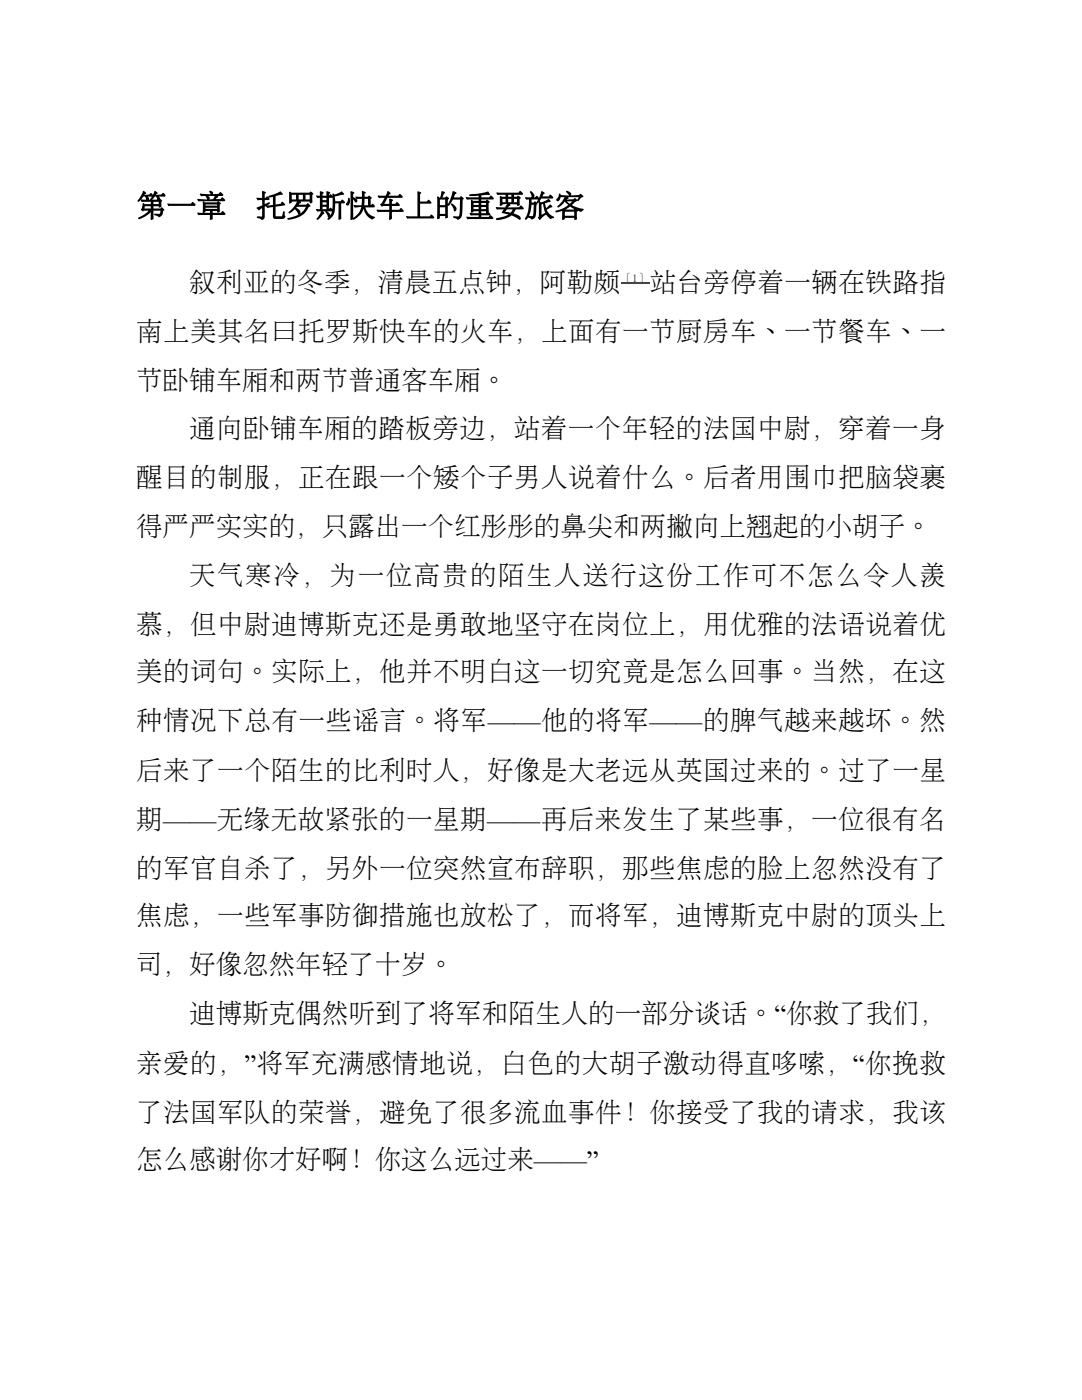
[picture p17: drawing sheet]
<svg xmlns="http://www.w3.org/2000/svg" width="216mm" height="279mm" viewBox="0 0 216 279" stroke-linecap="round" stroke-linejoin="round" font-family="sans-serif">
<defs><g id="words">
<g font-size="5.3">
<text x="37.7" y="58.2">叙利亚的冬季，清晨五点钟，阿勒颇</text>
<text x="129.6" y="58.2">站台旁停着一辆在铁路指</text>
<text x="27.2" y="68">南上美其名曰托罗斯快车的火车，上面有一节厨房车、一节餐车、一</text>
<text x="27.2" y="77.8">节卧铺车厢和两节普通客车厢。</text>
<text x="37.7" y="87.3">通向卧铺车厢的踏板旁边，站着一个年轻的法国中尉，穿着一身</text>
<text x="27.2" y="97.1">醒目的制服，正在跟一个矮个子男人说着什么。后者用围巾把脑袋裹</text>
<text x="27.2" y="106.9">得严严实实的，只露出一个红彤彤的鼻尖和两撇向上翘起的小胡子。</text>
<text x="37.7" y="116.7">天气寒冷，为一位高贵的陌生人送行这份工作可不怎么令人羡</text>
<text x="27.2" y="126.5">慕，但中尉迪博斯克还是勇敢地坚守在岗位上，用优雅的法语说着优</text>
<text x="27.2" y="136">美的词句。实际上，他并不明白这一切究竟是怎么回事。当然，在这</text>
<text x="27.2" y="145.8">种情况下总有一些谣言。将军——他的将军——的脾气越来越坏。然</text>
<text x="27.2" y="155.6">后来了一个陌生的比利时人，好像是大老远从英国过来的。过了一星</text>
<text x="27.2" y="165.4">期——无缘无故紧张的一星期——再后来发生了某些事，一位很有名</text>
<text x="27.2" y="175.2">的军官自杀了，另外一位突然宣布辞职，那些焦虑的脸上忽然没有了</text>
<text x="27.2" y="184.7">焦虑，一些军事防御措施也放松了，而将军，迪博斯克中尉的顶头上</text>
<text x="27.2" y="194.5">司，好像忽然年轻了十岁。</text>
<text x="37.7" y="204.3">迪博斯克偶然听到了将军和陌生人的一部分谈话。“你救了我们，</text>
<text x="27.2" y="214">亲爱的，”将军充满感情地说，白色的大胡子激动得直哆嗦，“你挽救</text>
<text x="27.2" y="223.8">了法国军队的荣誉，避免了很多流血事件！你接受了我的请求，我该</text>
<text x="27.2" y="233.4">怎么感谢你才好啊！你这么远过来——”</text>
</g>
<text font-size="2.2" fill="#00c" x="123.9" y="56.2">〔1〕</text>
</g></defs>
<path d="M28.5 38.1l.7 .4-.4 .5 1-.2 .2-.2a.38 .38 0 0 1 .5 .2 .38 .38 0 0 1-.2 .5l-.9-.1a.38 .38 0 0 1 .3 .5 .38 .38 0 0 1-.4 .3l-.3-.9-.4 .2-.4 .5a.55 .55 0 0 1-.7 .4l-.1-.1zM30.8 38.1l.3 .1 .3 .3-.3 .4 1.1-.1 .2-.2a.4 .4 0 0 1 .5 .1 .4 .4 0 0 1-.1 .6l-1.2-.1a.37 .37 0 0 1 .3 .5 .37 .37 0 0 1-.5 .2l-.2-.8-.3 .2-.6 .6-.2 .1-.2-.2zM28.1 39.8l3.6 .1 .1-.1a.36 .36 0 0 1 .4 0 .36 .36 0 0 1 .1 .4l-.2 1.1-.3 .1-.1-.2h-1.1v.4h1.4l.3-.2 .5 .4v.1l-.2 .1a.97 .97 0 0 1-1 1.3l-.8-.5 .2-.2 .8 .1a.43 .43 0 0 0 .2-.7h-1.4v1.6l-.3 .3-.2-.2v-1.4l-1.2 .9-1.2 .6-.1-.3 .1-.1 1.1-.6 .9-.8h-1a.31 .31 0 0 1-.5 0 .31 .31 0 0 1 .1-.4l.3-1.1 .3 .2h1.2v-.4h-1.4a.43 .43 0 0 1-.4 0 .43 .43 0 0 1-.2-.5zM28.9 41.2l-.1 .4h1.3v-.4zM30.6 40.3v.4h1.1v-.4zM33.4 40.6l4.7 .1 .2-.3a.6 .6 0 0 1 .7 .6l-4.9 .1a.43 .43 0 0 1-.5 0 .43 .43 0 0 1-.2-.5zM39.9 38.6l2.2 .2-.4-.6a.41 .41 0 0 1 .6 0 .41 .41 0 0 1 .1 .6l1.2-.1 .2-.3a.6 .6 0 0 1 .7 .7h-3.9a.43 .43 0 0 1-.5 0 .43 .43 0 0 1-.2-.5zM39.4 39.7l2 .1-.3-.8a.59 .59 0 0 1 .6 .2 .59 .59 0 0 1 0 .7l.8-.2 .4-.7a.36 .36 0 0 1 .4 0 .36 .36 0 0 1 .2 .4l-.5 .3 1 .1 .2-.3a.6 .6 0 0 1 .7 .6l-4.9 .1a.43 .43 0 0 1-.4-.1 .43 .43 0 0 1-.2-.4zM40.5 40.3l2.8 .1 .1-.2a.4 .4 0 0 1 .5 .1 .4 .4 0 0 1 .1 .5l-.1 1.5-.5 .1-.1-.3h-.9v.4h1.7l.2-.3a.6 .6 0 0 1 .6 .7h-2.5v.8l-.3 .2-.2-.2v-.8h-1.9a.43 .43 0 0 1-.4 0 .43 .43 0 0 1-.2-.5l2.5 .1v-.4h-.9v.2l-.5 .1zM41 41.5v.2h2.3v-.2zM41 40.8v.2h2.3v-.2zM53.6 39.1l1.8-.6a.52 .52 0 0 1 .6-.2 .52 .52 0 0 1 .3 .6l-1.3 .2v1.7l1-.1 .2-.4a.75 .75 0 0 1 .7 .7l-1.9 .2v2h1.3l.2-.9 .2-.1 .1 .2v.4a.51 .51 0 0 1 .1 .6 .51 .51 0 0 1-.6 .3h-1.4l-.3-.1-.1-.5v-1.8l-.7 .1a.45 .45 0 0 1-.7-.3l1.4-.2v-1.6l-.9 .1zM52.3 38.2l.2-.1 .6 .3-.3 .2v.9h.2l.3-.3 .5 .5-.1 .2h-.9v.9l.3-.2a.6 .6 0 0 1 .8-.1l-.2 .2-.9 .6v2a.55 .55 0 0 1-.4 .6 .55 .55 0 0 1-.6-.3l-.5-.1-.1-.2 .2-.1h.9v-1.7l-.5 .4a.45 .45 0 0 1-.5-.5l1-.4v-1.1h-.4a.43 .43 0 0 1-.5 0 .43 .43 0 0 1-.2-.4h1.1zM57.7 38.3h.2l.2 .2h3.7l.2-.3 .5 .4-.2 .3v1.5l-.3 .2-.2-.1v-.3h-3.6a.29 .29 0 0 1-.3 .4 .29 .29 0 0 1-.2-.4zM58.2 38.9v.9h.9v-.9zM59.6 38.9v.9h.8v-.9zM61 38.9v.9h.8v-.9zM59.4 40l.6 .4-.4 .4 1.5 .1 .3-.3 .5 .4 .1 .1-.2 .2a4.9 4.9 0 0 1-3.6 2.5h-.8v-.2a5.4 5.4 0 0 0 3.4-1.9l.2-.4h-1.7l-.2 .2 .3 .2a.57 .57 0 0 1 .6 .5 .57 .57 0 0 1-.5 .6l-.7-1-.4 .4a.58 .58 0 0 1-.8 .3v-.2l1.2-1.2zM63.9 38.2l.7 .3-.2 .2v.4h.7v-.7l.1-.2h.1l.6 .3-.2 .2-.1 .4 .4-.3 .3 .3v.4h-.6l-.1 2.3 .4-.4 .4 .6-.2 .2h-2.5a.43 .43 0 0 1-.4 0 .43 .43 0 0 1-.2-.5l.7 .1v-2.3a.45 .45 0 0 1-.5 0 .45 .45 0 0 1-.2-.5l.7 .1zM64.4 41.3v.5h.7v-.5zM64.4 40.4v.4h.7v-.4zM64.4 39.5v.4h.7v-.4zM64.1 42.1l.3 .1 .3 .4-1.4 1.3-.1-.2zM65 42.2a.69 .69 0 0 1 .7 .3 .69 .69 0 0 1-.1 .9l-.6-1zM66.4 38.6l.4 .2 1-.4a.46 .46 0 0 1 .6-.1 .46 .46 0 0 1 .2 .6l-1.8 .3v-.1l.1 1.1 1.1-.1a.46 .46 0 0 1 .5-.2 .46 .46 0 0 1 .3 .5l-.2 .2h-.5v3l-.4 .3-.2-.2 .1-3.1h-.7a3.1 3.1 0 0 1-1.4 3.3l-.2-.3a3 3 0 0 0 1.1-2.8zM69.5 39.5h.1a1.03 1.03 0 0 1-.3 1.5l-.3-.3 .4-.5zM69.9 38.2h.2l.6 .3-.2 .2-.1 .7a.97 .97 0 0 1 .9 .8l-.2 .2h-.2l-.4-.7v3.9l-.1 .2-.4 .1zM71 39.2l1.2 .1 .1-1.2 .7 .3-.2 .2v.7h.6l.2-.2 .3 .1a.32 .32 0 0 1 .2 .3 .32 .32 0 0 1-.1 .3v1.2l.3-.3 .4 .3 .1 .3-1.9 .1a2.6 2.6 0 0 0 1.9 1.9l-.1 .3a.65 .65 0 0 1-1.1-.2 3.2 3.2 0 0 1-1.1-2.1h.1a3.5 3.5 0 0 1-2.1 2.6l-.1-.3a3.7 3.7 0 0 0 1.7-2.3h.1l-1 .1a.43 .43 0 0 1-.5 0 .43 .43 0 0 1-.1-.5l1.5 .1 .1-1.3h-.6a.43 .43 0 0 1-.5 0 .43 .43 0 0 1-.1-.5zM72.7 39.7v1.3h.7v-1.3zM75.4 39l1.6 .1 .1-.3a.53 .53 0 0 1 .4-.6l.4 .5-.4 .4h1.9l.4-.4 .6 .6-.2 .2h-2.9l-.6 1.2h1v-1h.4l.3 .2-.2 .3v.5h.7l.3-.4 .6 .7-.2 .1h-1.4v.8h1.4l.4-.4 .6 .6-.2 .2h-2.2v.7a.57 .57 0 0 1 0 .6 .57 .57 0 0 1-.6 .3l.1-1.6h-1.8a.4 .4 0 0 1-.5 0 .4 .4 0 0 1-.1-.5l2.4 .1v-.8h-1.3a.3 .3 0 0 1-.4 0 .3 .3 0 0 1 0-.5l.7-1.1h-.6a.46 .46 0 0 1-.5 0 .46 .46 0 0 1-.2-.5zM83.3 38.2l.8 .3-.3 .3v1.4h1.4l.2-.3a.59 .59 0 0 1 .6 .7h-2.2v2.6h1.9l.2-.3a.6 .6 0 0 1 .7 .7h-4.9a.43 .43 0 0 1-.5 0 .43 .43 0 0 1-.1-.5l2.2 .1zM88.1 38.2a.44 .44 0 0 1 .6 .4l-.4 .8h.5a.39 .39 0 0 1 .5-.1 .39 .39 0 0 1 .2 .4l-.2 .1 .1 3.6-.5 .2-.1-.5h-1l-.1 .5-.4 .1-.1-.2v-4.2l.2-.1 .5 .3zM87.8 41.4v1.3h1v-1.3zM87.8 39.8v1.1h1v-1.1zM90.3 38.2l.1-.1a.56 .56 0 0 1 .6 .5l-.2 .1-.3 .7h1.3l.2-.3 .5 .4 .1 .2-.3 .1v1.1a4.3 4.3 0 0 1-.5 2.7 .71 .71 0 0 1-1 0l-.4-.2 .1-.2h1a5.7 5.7 0 0 0 .3-3.1v-.3h-1.5l-.3 .6a.68 .68 0 0 1-.6 .6v-.2l.6-1.5zM90 40.6a.99 .99 0 0 1 .9 1.6l-.3-.1zM93 39.3l2.5 .1v-.3h-1.7l-.2-.2 .2-.1 2.9-.4a.59 .59 0 0 1 .7-.1 .59 .59 0 0 1 .3 .6l-1.7 .1v.4h1.6l.2-.3a.6 .6 0 0 1 .7 .7h-2.5v.3h1v-.2a.4 .4 0 0 1 .5 .1 .4 .4 0 0 1 .1 .5l-.1 1.8-.4 .1-.1-.2h-1v.3l.9 .1 .2-.3a.6 .6 0 0 1 .7 .6l-1.8 .1v.3h1.5l.2-.3a.6 .6 0 0 1 .7 .7h-4.7a.43 .43 0 0 1-.4 0 .43 .43 0 0 1-.2-.5l2.4 .1v-.3h-1.1a.43 .43 0 0 1-.5-.1 .43 .43 0 0 1-.2-.4h1.8v-.3h-1a.29 .29 0 0 1-.4 .2 .29 .29 0 0 1-.1-.4v-2l1.5 .1v-.3h-1.9a.43 .43 0 0 1-.5 0 .43 .43 0 0 1-.1-.5zM94.5 41.3v.4h1v-.4zM96 41.3v.4h1v-.4zM94.5 40.5v.4h1v-.4zM96 40.5v.4h1v-.4zM99.1 38.4l4.3 .1 .2-.3a.6 .6 0 0 1 .7 .6l-1.7 .1v.4h.6l.2-.3 .5 .4-.2 .3v1.2l-.5 .2v-.3l-1.5-.1 .2 .3h-.3l-.3 .4h2.3l.2-.3a.6 .6 0 0 1 .6 .7h-1.5l-.4 .7-.2 .2-.1-.1a1.45 1.45 0 0 1 1.7 1.1l-.2 .2-.9-.6a.86 .86 0 0 0-1.2 0l-1.5 .5-1 .1-.1-.3 1.5-.4 1-.4-1.3-.3v-.3l.3-.4h-.9a.42 .42 0 0 1-.5 0 .42 .42 0 0 1-.1-.5l1.8 .1 .5-.7-1 .1a.28 .28 0 0 1-.4 .3 .28 .28 0 0 1-.2-.5l.1-1.4 1.1 .1v-.4h-1.2a.42 .42 0 0 1-.5 0 .42 .42 0 0 1-.1-.5zM101.1 41.8l-.3 .5h.5a.6 .6 0 0 0 .7 .1 .6 .6 0 0 0 .3-.6zM100.3 39.7v.7h.6v-.7zM101.4 39.7v.7h.6v-.7zM102.6 39.7v.7h.6v-.7zM101.4 38.9v.4h.6v-.4zM105.8 38.2a.75 .75 0 0 1 .7 .5 .75 .75 0 0 1-.3 .9zM104.8 39.3l2 .1 .3-.3 .4 .3-.1 .4h-1.3v.6h.4l.2-.2 .5 .4 .1 .1-.3 .2v1a1.6 1.6 0 0 1-.8 1.9l-.9-.6 .2-.1h.8a3.2 3.2 0 0 0 .2-2v-.2h-.4l-.1 .4a3.7 3.7 0 0 1-1 2.6l-.3-.3a5.6 5.6 0 0 0 .8-3.8 .43 .43 0 0 1-.5 0 .43 .43 0 0 1-.2-.5zM108 38.2l.7 .3-.5 .7h1.3l.2-.3a.59 .59 0 0 1 .6 .7h-2.3l-.2 .4a.57 .57 0 0 1-.7 .5v-.1l.5-.9zM107.5 40.2h.2l.3 .2 1.5-.7 .2 .2 .1 .4-1.2 .2h.1l.2 1.1 .9-.8 .4 .5-1.2 .6v-.1l.1 .1a3.1 3.1 0 0 0 1.4 1.4l-.1 .2-.1 .1a.63 .63 0 0 1-1-.3 4.1 4.1 0 0 1-.9-2.6l-.3 .1v2.1l.1-.1a.58 .58 0 0 1 .8-.2v.1l-1.2 1.1a.39 .39 0 0 1-.4-.2 .39 .39 0 0 1 .1-.5zM111.6 38.7h.2l.1 .2 1.7 .1-.6-.6v-.2a.71 .71 0 0 1 .7 .1 .71 .71 0 0 1 .2 .7l1.6-.1 .2-.1a.53 .53 0 0 1 .7 .5l-.4 .2-.6 .6-.2-.1 .3-.7h-3.6a.63 .63 0 0 1-.8 .8l-.1-.4 .4-.4zM112.8 39.2l.6 .3v.2l-.4 .2 1.4-.1 .2-.2a.48 .48 0 0 1 .6 .5l-.4 .1-.7 .7 1.3 .6 .9 .2a.25 .25 0 0 1 .1 .3 .25 .25 0 0 1-.3 .1l-.1 .2a5 5 0 0 1-2.3-1.2l-.4 .5-.8 .3h2.1v-.2a.4 .4 0 0 1 .5 0 .4 .4 0 0 1 .1 .5l-.2 1.6-.3 .1-.1-.4h-1.9v.3l-.3 .1h-.2v-.2v-1.6l-1.2 .3-.2-.2 .2-.2a5.2 5.2 0 0 0 2.4-1.1l-.8-.7 .1-.1a2.82 2.82 0 0 1-1.4 1.3l-.1-.2 1-1.1zM112.7 42.3v.8h1.9v-.8zM113.1 40.2l.6 .5 .5-.5z" fill="#000"/>
<path d="M123.9 56.5h5.7" fill="none" stroke="#00c" stroke-width=".26"/>
<use href="#words"/>
</svg>
